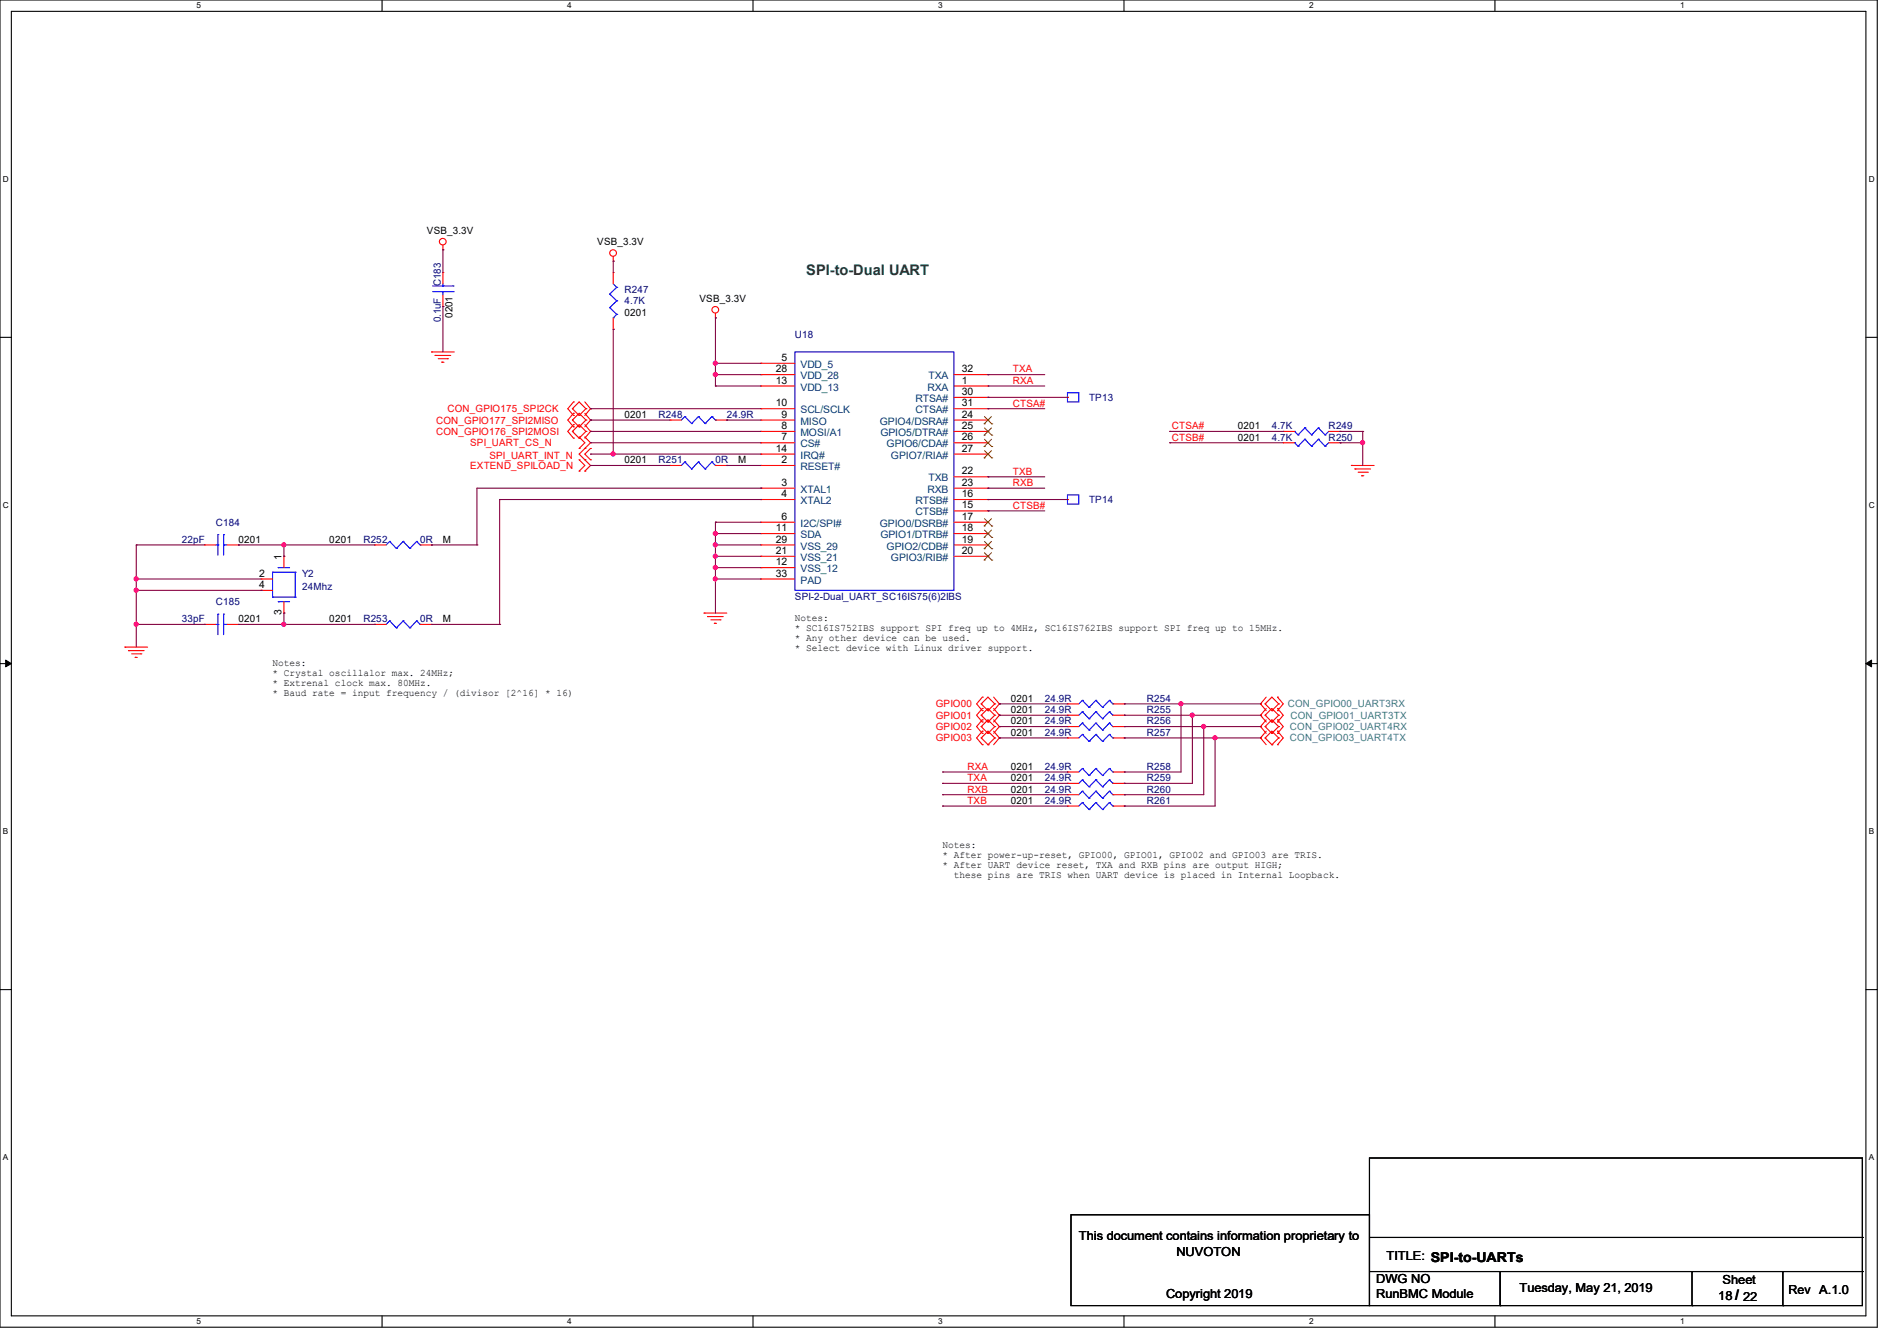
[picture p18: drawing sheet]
<svg xmlns="http://www.w3.org/2000/svg" width="297mm" height="210mm" viewBox="0 0 297 210" stroke-linecap="round" stroke-linejoin="round" font-family="sans-serif">
<defs><g id="words">
<text font-size="2.3" fill="#008000" x="126.2" y="43">SPI-to-Dual UART</text>
<text font-size="2.3" x="271.7" y="203.6">/</text>
<g font-size="1.9">
<text x="168.9" y="194.1">This document contains information proprietary to</text>
<text x="184.2" y="196.6">NUVOTON</text>
<text x="217.1" y="197.4">TITLE: SPI-to-UARTs</text>
<text x="182.6" y="203.2">Copyright 2019</text>
<text x="215.5" y="200.9">DWG NO</text>
<text x="215.5" y="203.2">RunBMC Module</text>
<text x="237.9" y="202.4">Tuesday, May 21, 2019</text>
<text x="269" y="203.6">18</text>
<text x="269.7" y="201.1">Sheet</text>
<text x="272.9" y="203.8">22</text>
<text x="280" y="202.7">Rev A.1.0</text>
</g>
<g font-size="1.6">
<text x="66.8" y="36.7">VSB_3.3V</text>
<text x="93.5" y="38.4">VSB_3.3V</text>
<text x="109.5" y="47.3">VSB_3.3V</text>
<text x="70.8" y="49.8" transform="rotate(-90 70.8 49.8)">0201</text>
<text x="97.8" y="49.4">0201</text>
<text x="121.5" y="58.3">28</text>
<text x="122.3" y="56.5">5</text>
<text x="150.6" y="58.3">32</text>
<text x="97.8" y="65.4">0201</text>
<text x="121.5" y="60.1">13</text>
<text x="121.5" y="63.6">10</text>
<text x="122.3" y="65.4">9</text>
<text x="150.6" y="60.1">1</text>
<text x="150.6" y="61.8">30</text>
<text x="150.6" y="63.6">31</text>
<text x="150.6" y="65.4">24</text>
<text x="121.5" y="70.7">14</text>
<text x="122.3" y="69">7</text>
<text x="122.3" y="67.2">8</text>
<text x="150.6" y="67.2">25</text>
<text x="150.6" y="69">26</text>
<text x="150.6" y="70.7">27</text>
<text x="193.8" y="67.2">0201</text>
<text x="193.8" y="69">0201</text>
<text x="97.8" y="72.6">0201</text>
<text x="115.6" y="72.6">M</text>
<text x="122.3" y="72.5">2</text>
<text x="122.3" y="76.1">3</text>
<text x="122.3" y="77.9">4</text>
<text x="150.6" y="74.3">22</text>
<text x="150.6" y="76.1">23</text>
<text x="150.6" y="77.9">16</text>
<text x="121.5" y="83.2">11</text>
<text x="122.3" y="81.4">6</text>
<text x="150.6" y="79.6">15</text>
<text x="150.6" y="81.4">17</text>
<text x="150.6" y="83.2">18</text>
<text x="37.3" y="85">0201</text>
<text x="44.1" y="87.7" transform="rotate(-90 44.1 87.7)">1</text>
<text x="51.6" y="85">0201</text>
<text x="69.3" y="85">M</text>
<text x="121.5" y="85">29</text>
<text x="121.5" y="86.7">21</text>
<text x="121.5" y="88.5">12</text>
<text x="150.6" y="85">19</text>
<text x="150.6" y="86.7">20</text>
<text x="40.6" y="90.3">2</text>
<text x="40.6" y="92.1">4</text>
<text x="121.5" y="90.3">33</text>
<text x="37.3" y="97.4">0201</text>
<text x="44.1" y="96.3" transform="rotate(-90 44.1 96.3)">3</text>
<text x="51.6" y="97.4">0201</text>
<text x="69.3" y="97.4">M</text>
<text x="124.5" y="97.2">Notes:</text>
<text x="124.5" y="98.8">* SC16IS752IBS support SPI freq up to 4MHz, SC16IS762IBS support SPI freq up to 15MHz.</text>
<text x="124.5" y="100.4">* Any other device can be used.</text>
<text x="124.5" y="101.9">* Select device with Linux driver support.</text>
<text x="42.7" y="104.3">Notes:</text>
<text x="42.7" y="105.9">* Crystal oscillalor max. 24MHz;</text>
<text x="42.7" y="107.5">* Extrenal clock max. 80MHz.</text>
<text x="42.7" y="109">* Baud rate = input frequency / (divisor [2^16] * 16)</text>
<text x="158.2" y="113.5">0201</text>
<text x="158.2" y="109.9">0201</text>
<text x="158.2" y="111.7">0201</text>
<text x="158.2" y="115.2">0201</text>
<text x="158.2" y="124.1">0201</text>
<text x="158.2" y="125.9">0201</text>
<text x="158.2" y="120.6">0201</text>
<text x="158.2" y="122.3">0201</text>
<text x="147.6" y="132.8">Notes:</text>
<text x="147.6" y="134.4">* After power-up-reset, GPIO00, GPIO01, GPIO02 and GPIO03 are TRIS.</text>
<text x="147.6" y="135.9">* After UART device reset, TXA and RXB pins are output HIGH;</text>
<text x="149.4" y="137.5">these pins are TRIS when UART device is placed in Internal Loopback.</text>
</g>
<g font-size="1.6" fill="#000080">
<text x="69" y="44.8" transform="rotate(-90 69 44.8)">C183</text>
<text x="97.8" y="45.9">R247</text>
<text x="97.8" y="47.7">4.7K</text>
<text x="69" y="50.5" transform="rotate(-90 69 50.5)">0.1uF</text>
<text x="124.5" y="53">U18</text>
<text x="103.1" y="65.4">R248</text>
<text x="113.8" y="65.4">24.9R</text>
<text x="170.5" y="62.8">TP13</text>
<text x="199.1" y="67.2">4.7K</text>
<text x="199.1" y="69">4.7K</text>
<text x="208" y="67.2">R249</text>
<text x="208" y="69">R250</text>
<text x="103.1" y="72.6">R251</text>
<text x="112" y="72.6">0R</text>
<text x="33.8" y="82.3">C184</text>
<text x="170.5" y="78.8">TP14</text>
<text x="28.4" y="85">22pF</text>
<text x="56.9" y="85">R252</text>
<text x="65.8" y="85">0R</text>
<text x="33.8" y="94.8">C185</text>
<text x="47.3" y="90.3">Y2</text>
<text x="47.3" y="92.5">24Mhz</text>
<text x="124.5" y="93.9">SPI-2-Dual_UART_SC16IS75(6)2IBS</text>
<text x="28.4" y="97.4">33pF</text>
<text x="56.9" y="97.4">R253</text>
<text x="65.8" y="97.4">0R</text>
<text x="163.6" y="113.5">24.9R</text>
<text x="163.6" y="109.9">24.9R</text>
<text x="163.6" y="111.7">24.9R</text>
<text x="179.6" y="113.5">R256</text>
<text x="179.6" y="109.9">R254</text>
<text x="179.6" y="111.7">R255</text>
<text x="163.6" y="115.2">24.9R</text>
<text x="179.6" y="115.2">R257</text>
<text x="163.6" y="124.1">24.9R</text>
<text x="163.6" y="125.9">24.9R</text>
<text x="163.6" y="120.6">24.9R</text>
<text x="163.6" y="122.3">24.9R</text>
<text x="179.6" y="124.1">R260</text>
<text x="179.6" y="125.9">R261</text>
<text x="179.6" y="120.6">R258</text>
<text x="179.6" y="122.3">R259</text>
</g>
<g font-size="1.6" fill="#004080">
<text x="125.3" y="59.4">VDD_28</text>
<text x="125.3" y="57.6">VDD_5</text>
<text x="145.4" y="59.4">TXA</text>
<text x="125.3" y="61.2">VDD_13</text>
<text x="125.3" y="64.7">SCL/SCLK</text>
<text x="143.3" y="63">RTSA#</text>
<text x="143.3" y="64.7">CTSA#</text>
<text x="145.2" y="61.2">RXA</text>
<text x="125.3" y="70.1">CS#</text>
<text x="125.3" y="68.3">MOSI/A1</text>
<text x="125.3" y="66.5">MISO</text>
<text x="125.3" y="71.8">IRQ#</text>
<text x="137.8" y="66.5">GPIO4/DSRA#</text>
<text x="137.8" y="68.3">GPIO5/DTRA#</text>
<text x="138.8" y="70.1">GPIO6/CDA#</text>
<text x="139.5" y="71.8">GPIO7/RIA#</text>
<text x="125.3" y="73.6">RESET#</text>
<text x="125.3" y="77.2">XTAL1</text>
<text x="145.2" y="77.2">RXB</text>
<text x="145.4" y="75.4">TXB</text>
<text x="125.3" y="82.5">I2C/SPI#</text>
<text x="125.3" y="79">XTAL2</text>
<text x="137.8" y="82.5">GPIO0/DSRB#</text>
<text x="143.3" y="80.7">CTSB#</text>
<text x="143.3" y="79">RTSB#</text>
<text x="125.3" y="86.1">VSS_29</text>
<text x="125.3" y="87.8">VSS_21</text>
<text x="125.3" y="84.3">SDA</text>
<text x="125.3" y="89.6">VSS_12</text>
<text x="137.8" y="84.3">GPIO1/DTRB#</text>
<text x="138.8" y="86.1">GPIO2/CDB#</text>
<text x="139.5" y="87.8">GPIO3/RIB#</text>
<text x="125.3" y="91.4">PAD</text>
</g>
<g font-size="1.6" fill="#f00">
<text x="158.6" y="58.3">TXA</text>
<text x="70.1" y="64.6">CON_GPIO175_SPI2CK</text>
<text x="158.6" y="60.1">RXA</text>
<text x="158.6" y="63.7">CTSA#</text>
<text x="68.3" y="66.3">CON_GPIO177_SPI2MISO</text>
<text x="68.3" y="68.1">CON_GPIO176_SPI2MOSI</text>
<text x="73.6" y="69.9">SPI_UART_CS_N</text>
<text x="76.6" y="71.8">SPI_UART_INT_N</text>
<text x="183.5" y="69">CTSB#</text>
<text x="183.5" y="67.2">CTSA#</text>
<text x="73.6" y="73.4">EXTEND_SPILOAD_N</text>
<text x="158.6" y="74.3">TXB</text>
<text x="158.6" y="76.1">RXB</text>
<text x="158.6" y="79.7">CTSB#</text>
<text x="146.5" y="110.8">GPIO00</text>
<text x="146.5" y="112.6">GPIO01</text>
<text x="146.5" y="114.3">GPIO02</text>
<text x="146.5" y="116.1">GPIO03</text>
<text x="151.5" y="122.3">TXA</text>
<text x="151.5" y="125.9">TXB</text>
<text x="151.5" y="120.6">RXA</text>
<text x="151.5" y="124.1">RXB</text>
</g>
<g font-size="1.6" fill="#408080">
<text x="201.6" y="110.8">CON_GPIO00_UART3RX</text>
<text x="202.1" y="112.6">CON_GPIO01_UART3TX</text>
<text x="202" y="114.3">CON_GPIO02_UART4RX</text>
<text x="202" y="116.1">CON_GPIO03_UART4TX</text>
</g>
<g font-size="1.3">
<text x="30.8" y="1.3">5</text>
<text x="88.8" y="1.3">4</text>
<text x="146.9" y="1.3">3</text>
<text x="205" y="1.3">2</text>
<text x="263.1" y="1.3">1</text>
<text x=".5" y="28.4">D</text>
<text x="292.6" y="28.4">D</text>
<text x=".5" y="79.5">C</text>
<text x="292.6" y="79.5">C</text>
<text x=".5" y="130.6">B</text>
<text x="292.6" y="130.6">B</text>
<text x=".5" y="181.7">A</text>
<text x="292.6" y="181.7">A</text>
<text x="30.8" y="207.4">5</text>
<text x="88.8" y="207.4">4</text>
<text x="146.9" y="207.4">3</text>
<text x="205" y="207.4">2</text>
<text x="263.1" y="207.4">1</text>
</g>
</g></defs>
<path d="M0 0h293.9v207.9h-293.9zM1.8 1.8h290.3v204.3h-290.3z" fill="none" stroke="#000" stroke-width=".17"/>
<g fill="#fff">
<path d="M30.8 .2h.7v1.4h-.7z"/>
<path d="M30.8 206.2h.7v1.4h-.7z"/>
</g>
<path d="M59.8 0v1.8M59.8 206.1v1.8" fill="none" stroke="#000" stroke-width=".17"/>
<g fill="#fff">
<path d="M88.8 .2h.7v1.4h-.7z"/>
<path d="M88.8 206.2h.7v1.4h-.7z"/>
</g>
<path d="M117.9 0v1.8M117.9 206.1v1.8" fill="none" stroke="#000" stroke-width=".17"/>
<g fill="#fff">
<path d="M146.9 .2h.7v1.4h-.7z"/>
<path d="M146.9 206.2h.7v1.4h-.7z"/>
</g>
<path d="M176 0v1.8M176 206.1v1.8" fill="none" stroke="#000" stroke-width=".17"/>
<g fill="#fff">
<path d="M205 .2h.7v1.4h-.7z"/>
<path d="M205 206.2h.7v1.4h-.7z"/>
</g>
<path d="M234.1 0v1.8M234.1 206.1v1.8" fill="none" stroke="#000" stroke-width=".17"/>
<g fill="#fff">
<path d="M263.1 .2h.6v1.4h-.6z"/>
<path d="M263.1 206.2h.6v1.4h-.6z"/>
<path d="M.5 27.3h.9v1.4h-.9z"/>
<path d="M292.6 27.3h.9v1.4h-.9z"/>
<path d="M.5 78.4h.9v1.4h-.9z"/>
<path d="M292.6 78.4h.9v1.4h-.9z"/>
</g>
<path d="M0 52.8h1.8M292.1 52.8h1.8" fill="none" stroke="#000" stroke-width=".17"/>
<g fill="#fff">
<path d="M.5 129.5h.8v1.4h-.8z"/>
<path d="M292.6 129.5h.8v1.4h-.8z"/>
</g>
<path d="M0 103.9h1.8M292.1 103.9h1.8" fill="none" stroke="#000" stroke-width=".17"/>
<path d="M.9 103.4l.9 .5-.9 .5zM292.1 103.9l.9-.5v1z" fill="#000" stroke="#000" stroke-width=".16"/>
<g fill="#fff">
<path d="M.5 180.5h.8v1.4h-.8z"/>
<path d="M292.6 180.5h.8v1.4h-.8z"/>
</g>
<g fill="none" stroke="#000" stroke-width=".17">
<path d="M0 155h1.8M292.1 155h1.8M167.7 190.2h46.7v14.3h-46.7zM214.4 181.4h77.2v23.1h-77.2zM214.4 199.1h77.2M214.4 193.8h77.2M234.9 199.1v5.4M264.9 199.1v5.4M279.1 199.1v5.4M291.6 199.1h.1M291.6 193.8h.1M234.9 204.5h.1"/>
<path d="M264.9 204.5h.1M279.1 204.5h.1"/>
</g>
<g fill="none" stroke="#f00" stroke-width=".17">
<path d="M69.3 39.1h.1M69.3 38.4v.7M67.6 55.1h.1M67.6 55.1h3.5M68.1 55.7h.1M68.1 55.7h2.5M68.6 56.2h1.5M69.2 56.7h.1M69.2 56.7h.3M69.3 42.7h.1M69.3 48h.1M69.3 42.7v1.7"/>
<path d="M69.3 46.2v1.8M70.1 56.2h.1M96 40.9h.1M96 42.7h.1M96 51.6h.1M96 40.2v.7M96 42.7v1.7M96 49.8v1.8M112 49.8h.1M112 49.1v.7M119.1 58.7h.1M119.1 56.9h.1"/>
<path d="M119.1 58.7h5.4M119.1 56.9h5.4M149.4 58.7h5.3M154.7 58.7h.1M89.6 64h.1M89.6 65.8h.1M89.6 67.6h.1M89.6 64l1.1-1.1 1 1.1M89.6 64l1.1 1.1M89.6 65.8l1.1-1.1 1 1.1M89.6 65.8l1.1 1M89.6 67.6l1.1-1.1 1 1.1"/>
<path d="M89.6 67.6l1.1 1M89.8 62.9h.1M89.8 65.1h.1M89.8 64.7h.1M89.8 66.8h.1M89.8 66.5h.1M89.8 68.6h.1M89.8 62.9l-.9 1.1 .9 1.1M89.8 64.7l-.9 1.1 .9 1M89.8 66.5l-.9 1.1 .9 1M90.7 65.1h.1M90.7 66.8h.1"/>
<path d="M90.7 68.6h.1M90.7 73.8h.1M90.7 72h.1M90.7 70.2h.1M90.7 68.5h.1M90.7 72l.9 .9-.9 .9M90.7 68.5l.9 .8-.9 .9M91.6 72h.1M91.6 73.8h.1M91.6 70.2h.1M91.6 68.5h.1M91.6 62.9l.9 1.1"/>
<path d="M91.6 64.7l.9 1.1M91.6 66.5l.9 1.1M91.6 68.5l.9 .8-1.8 1.8 1.8 1.8-.9 .9M91.7 64h.1M91.7 65.8h.1M91.7 67.6h.1M91.7 64l-1 1.1M91.7 65.8l-1 1M91.7 67.6l-1 1M92.5 64h.1M92.5 65.8h.1M92.5 67.6h.1"/>
<path d="M92.5 70.2h.1M92.5 72h.1M92.5 64l-.9 1.1M92.5 65.8l-.9 1M92.5 67.6l-.9 1M92.5 70.2l-.9 .9 .9 .9M104.9 72.9h.1M104.9 65.8h.1M104.9 72.9h1.8M104.9 65.8h1.8M112 72.9h1.8M112 65.8h1.8"/>
<path d="M113.8 72.9h.1M113.8 65.8h.1M119.1 60.5h.1M119.1 64h.1M119.1 69.3h.1M119.1 67.6h.1M119.1 65.8h.1M119.1 71.1h.1M119.1 72.9h.1M119.1 76.5h.1M119.1 78.2h.1M119.1 72.9h5.4"/>
<path d="M119.1 60.5h5.4M119.1 64h5.4M119.1 65.8h5.4M119.1 67.6h5.4M119.1 69.3h5.4M119.1 71.1h5.4M119.1 76.5h5.4M119.1 78.2h5.4M149.4 60.5h5.3M149.4 62.2h5.3M149.4 64h5.3M149.4 65.8h5.3"/>
<path d="M149.4 67.6h5.3M149.4 69.3h5.3M149.4 71.1h5.3M149.4 74.7h5.3M149.4 76.5h5.3M149.4 78.2h5.3M154.7 60.5h.1M154.7 62.2h.1M154.7 64h.1M154.7 65.8h.1M154.7 67.6h.1M154.7 69.3h.1"/>
<path d="M154.7 71.1h.1M154.7 74.7h.1M154.7 76.5h.1M154.7 78.2h.1M167.1 62.2h.1M167.1 78.2h.1M200.9 67.6h.1M200.9 69.3h.1M200.9 67.6h1.8M200.9 69.3h1.8M208 67.6h1.8M208 69.3h1.8"/>
<path d="M209.8 67.6h.1M209.8 69.3h.1M211.6 72.9h.1M211.6 72.9h3.5M212.1 73.4h.1M212.1 73.4h2.5M212.6 74h1.5M213.2 74.5h.1M213.2 74.5h.3M214.1 74h.1M32 85.3h.1M32 97.8h.1"/>
<path d="M32 85.3h1.8M32 97.8h1.8M35.6 85.3h1.7M35.6 97.8h1.7M37.3 85.3h.1M37.3 97.8h.1M40.9 90.7h.1M40.9 92.5h.1M40.9 90.7h1.8M40.9 92.5h1.8M44.4 87.1h.1M44.4 96h.1"/>
<path d="M44.4 87.1v1.8M44.4 94.2v1.8M58.7 97.8h.1M58.7 85.3h.1M58.7 85.3h1.8M58.7 97.8h1.8M65.8 85.3h1.8M65.8 97.8h1.8M67.6 97.8h.1M67.6 85.3h.1M110.2 96h.1M110.2 96h3.6"/>
<path d="M110.8 96.6h.1M110.8 96.6h2.4M111.3 97.1h1.4M111.8 97.6h.1M111.8 97.6h.4M112.7 97.1h.1M119.1 85.3h.1M119.1 81.8h.1M119.1 87.1h.1M119.1 83.6h.1M119.1 90.7h.1M119.1 88.9h.1"/>
<path d="M119.1 81.8h5.4M119.1 83.6h5.4M119.1 85.3h5.4M119.1 87.1h5.4M119.1 90.7h5.4M119.1 88.9h5.4M149.4 80h5.3M149.4 81.8h5.3M149.4 83.6h5.3M149.4 85.3h5.3M149.4 87.1h5.3M154.7 80h.1"/>
<path d="M154.7 81.8h.1M154.7 83.6h.1M154.7 85.3h.1M154.7 87.1h.1M19.6 101.3h.1M19.6 101.3h3.5M20.1 101.9h.1M20.1 101.9h2.5M20.6 102.4h1.5M21.2 103h.1M21.2 103h.3M22.1 102.4h.1"/>
<path d="M153.6 110.2h.1M153.6 112h.1M153.6 113.8h.1M153.6 115.6h.1M153.6 110.2l1.1-1 1 1M153.6 110.2l1.1 1.1M153.6 112l1.1-1 1 1M153.6 112l1.1 1.1M153.6 113.8l1.1-1.1 1 1.1M153.6 113.8l1.1 1.1M153.6 115.6l1.1-1.1 1 1.1M153.6 115.6l1.1 1"/>
<path d="M153.8 109.2h.1M153.8 111.3h.1M153.8 111h.1M153.8 113.1h.1M153.8 112.7h.1M153.8 114.9h.1M153.8 114.5h.1M153.8 116.6h.1M153.8 109.2l-.9 1 .9 1.1M153.8 111l-.9 1 .9 1.1M153.8 112.7l-.9 1.1 .9 1.1M153.8 114.5l-.9 1.1 .9 1"/>
<path d="M154.7 111.3h.1M154.7 113.1h.1M154.7 114.9h.1M154.7 116.6h.1M155.6 109.2l.9 1M155.6 111l.9 1M155.6 112.7l.9 1.1M155.6 114.5l.9 1.1M155.7 110.2h.1M155.7 112h.1M155.7 113.8h.1M155.7 115.6h.1"/>
<path d="M155.7 110.2l-1 1.1M155.7 112l-1 1.1M155.7 113.8l-1 1.1M155.7 115.6l-1 1M156.5 110.2h.1M156.5 112h.1M156.5 113.8h.1M156.5 115.6h.1M156.5 110.2l-.9 1.1M156.5 112l-.9 1.1M156.5 113.8l-.9 1.1M156.5 115.6l-.9 1"/>
<path d="M167.1 113.8h.1M167.1 110.2h.1M167.1 115.6h.1M167.1 112h.1M167.1 113.8h1.8M167.1 110.2h1.8M167.1 115.6h1.8M167.1 112h1.8M174.2 113.8h1.8M174.2 110.2h1.8M174.2 115.6h1.8M174.2 112h1.8"/>
<path d="M176 113.8h.1M176 110.2h.1M176 115.6h.1M176 112h.1M197.4 110.2h.1M197.4 112h.1M197.4 113.8h.1M197.4 115.6h.1M197.4 110.2l.8 1.1M197.4 112l.8 1.1M197.4 113.8l.8 1.1M197.4 115.6l.8 1"/>
<path d="M198.1 110.2h.1M198.1 112h.1M198.1 113.8h.1M198.1 115.6h.1M198.1 110.2l1-1 1.1 1M198.1 110.2l1 1.1M198.1 112l1-1 1.1 1M198.1 112l1 1.1M198.1 113.8l1-1.1 1.1 1.1M198.1 113.8l1 1.1M198.1 115.6l1-1.1 1.1 1.1M198.1 115.6l1 1"/>
<path d="M198.2 109.2l-.8 1M198.2 111l-.8 1M198.2 112.7l-.8 1.1M198.2 114.5l-.8 1.1M199.1 111.3h.1M199.1 113.1h.1M199.1 114.9h.1M199.1 116.6h.1M200 109.2h.1M200 111.3h.1M200 111h.1M200 113.1h.1"/>
<path d="M200 112.7h.1M200 114.9h.1M200 114.5h.1M200 116.6h.1M200 109.2l.9 1-.9 1.1M200 111l.9 1-.9 1.1M200 112.7l.9 1.1-.9 1.1M200 114.5l.9 1.1-.9 1M200.2 110.2h.1M200.2 112h.1M200.2 113.8h.1M200.2 115.6h.1"/>
<path d="M200.2 110.2l-1.1 1.1M200.2 112l-1.1 1.1M200.2 113.8l-1.1 1.1M200.2 115.6l-1.1 1M167.1 124.5h.1M167.1 126.2h.1M167.1 120.9h.1M167.1 122.7h.1M167.1 124.5h1.8M167.1 126.2h1.8M167.1 120.9h1.8M167.1 122.7h1.8"/>
<path d="M174.2 124.5h1.8M174.2 126.2h1.8M174.2 120.9h1.8M174.2 122.7h1.8M176 124.5h.1M176 126.2h.1M176 120.9h.1M176 122.7h.1"/>
<circle cx="69.3" cy="37.8" r=".52"/>
<circle cx="96" cy="39.6" r=".52"/>
<circle cx="112" cy="48.5" r=".52"/>
</g>
<g fill="none" stroke="#00f" stroke-width=".17">
<path d="M67.7 45.7h3.3M67.7 44.8h3.3M69.3 44.8h.1M69.3 45.7h.1M69.3 44.4v.4M69.3 45.7v.5M71 45.7h.1M71 44.8h.1M95.5 46.1h.1M95.5 48.2h.1M95.5 46.1l1.1 1M95.5 48.2l1.1 1"/>
<path d="M96 49.8h.1M96 44.4l.6 .6M96.6 45h.1M96.6 47.1h.1M96.6 49.2h.1M96.6 45l-1.1 1.1M96.6 47.1l-1.1 1.1M96.6 49.2l-.6 .6M124.5 55.1h24.9v37.4h-24.9zM107.2 72.3h.1M107.2 65.2h.1M107.2 72.3l-.5 .6"/>
<path d="M107.2 72.3l1.1 1.1M107.2 65.2l-.5 .6M107.2 65.2l1.1 1.1M108.3 73.4h.1M108.3 66.3h.1M109.3 72.3h.1M109.3 65.2h.1M109.3 72.3l-1 1.1M109.3 72.3l1.1 1.1M109.3 65.2l-1 1.1M109.3 65.2l1.1 1.1M110.4 73.4h.1"/>
<path d="M110.4 66.3h.1M111.5 72.3h.1M111.5 65.2h.1M111.5 72.3l-1.1 1.1M111.5 72.3l.5 .6M111.5 65.2l-1.1 1.1M111.5 65.2l.5 .6M112 72.9h.1M112 65.8h.1M167.1 61.5h1.8v1.4h-1.8zM167.1 77.5h1.8v1.5h-1.8zM202.7 67.6h.1"/>
<path d="M202.7 69.3h.1M202.7 67.6l.5 .5M202.7 69.3l.5 .6M203.2 68.1h.1M203.2 69.9h.1M204.3 67h.1M204.3 68.8h.1M204.3 67l1.1 1.1M204.3 67l-1.1 1.1M204.3 68.8l1.1 1.1M204.3 68.8l-1.1 1.1M205.4 68.1h.1"/>
<path d="M205.4 69.9h.1M206.4 67h.1M206.4 68.8h.1M206.4 67l1.1 1.1M206.4 67l-1 1.1M206.4 68.8l1.1 1.1M206.4 68.8l-1 1.1M207.5 68.1h.1M207.5 69.9h.1M208 67.6l-.5 .5M208 69.3l-.5 .6M33.8 85.3h.3"/>
<path d="M33.8 97.8h.3M34.1 85.3h.1M34.1 83.7h.1M34.1 97.8h.1M34.1 96.2h.1M34.1 83.7v3.3M34.1 96.2v3.2M35 83.7h.1M35 85.3h.1M35 96.2h.1M35 97.8h.1M35 85.3h.6"/>
<path d="M35 83.7v3.3M35 96.2v3.2M35 97.8h.6M42.7 89.6h.1M42.7 93.5h.1M42.7 89.6h3.5M42.7 89.6v3.9M42.7 93.5h3.5M43.6 88.9h.1M43.6 94.2h.1M43.6 88.9h1.7M43.6 94.2h1.7"/>
<path d="M46.2 93.5h.1M46.2 89.6h.1M46.2 89.6v3.9M61 97.2h.1M61 84.8h.1M61 97.2l-.5 .6M61 97.2l1.1 1.1M61 84.8l-.5 .5M61 84.8l1.1 1.1M62.1 98.3h.1M62.1 85.9h.1M63.1 97.2h.1"/>
<path d="M63.1 84.8h.1M63.1 97.2l-1 1.1M63.1 97.2l1.1 1.1M63.1 84.8l-1 1.1M63.1 84.8l1.1 1.1M64.2 98.3h.1M64.2 85.9h.1M65.2 97.2h.1M65.2 84.8h.1M65.2 97.2l-1 1.1M65.2 97.2l.6 .6M65.2 84.8l-1 1.1"/>
<path d="M65.2 84.8l.6 .5M65.8 97.8h.1M65.8 85.3h.1M169.5 113.2h.1M169.5 109.7h.1M169.5 115h.1M169.5 111.5h.1M169.5 113.2l-.6 .6M169.5 113.2l1 1.1M169.5 109.7l-.6 .5M169.5 109.7l1 1.1M169.5 115l-.6 .6"/>
<path d="M169.5 115l1 1.1M169.5 111.5l-.6 .5M169.5 111.5l1 1.1M170.5 114.3h.1M170.5 110.8h.1M170.5 116.1h.1M170.5 112.6h.1M171.6 113.2h.1M171.6 109.7h.1M171.6 115h.1M171.6 111.5h.1M171.6 113.2l-1.1 1.1"/>
<path d="M171.6 113.2l1 1.1M171.6 109.7l-1.1 1.1M171.6 109.7l1 1.1M171.6 115l-1.1 1.1M171.6 115l1 1.1M171.6 111.5l-1.1 1.1M171.6 111.5l1 1.1M172.6 114.3h.1M172.6 110.8h.1M172.6 116.1h.1M172.6 112.6h.1M173.7 113.2h.1"/>
<path d="M173.7 109.7h.1M173.7 115h.1M173.7 111.5h.1M173.7 113.2l-1.1 1.1M173.7 113.2l.5 .6M173.7 109.7l-1.1 1.1M173.7 109.7l.5 .5M173.7 115l-1.1 1.1M173.7 115l.5 .6M173.7 111.5l-1.1 1.1M173.7 111.5l.5 .5M174.2 113.8h.1"/>
<path d="M174.2 110.2h.1M174.2 115.6h.1M174.2 112h.1M169.5 123.9h.1M169.5 125.7h.1M169.5 120.4h.1M169.5 122.1h.1M169.5 123.9l-.6 .6M169.5 123.9l1 1.1M169.5 125.7l-.6 .5M169.5 125.7l1 1.1M169.5 120.4l-.6 .5"/>
<path d="M169.5 120.4l1 1.1M169.5 122.1l-.6 .6M169.5 122.1l1 1.1M170.5 125h.1M170.5 126.8h.1M170.5 121.5h.1M170.5 123.2h.1M171.6 123.9h.1M171.6 125.7h.1M171.6 120.4h.1M171.6 122.1h.1M171.6 123.9l-1.1 1.1"/>
<path d="M171.6 123.9l1 1.1M171.6 125.7l-1.1 1.1M171.6 125.7l1 1.1M171.6 120.4l-1.1 1.1M171.6 120.4l1 1.1M171.6 122.1l-1.1 1.1M171.6 122.1l1 1.1M172.6 125h.1M172.6 126.8h.1M172.6 121.5h.1M172.6 123.2h.1M173.7 123.9h.1"/>
<path d="M173.7 125.7h.1M173.7 120.4h.1M173.7 122.1h.1M173.7 123.9l-1.1 1.1M173.7 123.9l.5 .6M173.7 125.7l-1.1 1.1M173.7 125.7l.5 .5M173.7 120.4l-1.1 1.1M173.7 120.4l.5 .5M173.7 122.1l-1.1 1.1M173.7 122.1l.5 .6M174.2 124.5h.1"/>
<path d="M174.2 126.2h.1M174.2 120.9h.1M174.2 122.7h.1"/>
</g>
<g fill="none" stroke="#804000" stroke-width=".16">
<path d="M154.1 66.4h.1M154.1 68.2h.1M154.1 69.9h.1M154.1 71.7h.1M154.1 65.2l1.2 1.2M154.1 67l1.2 1.2M154.1 68.8l1.2 1.1M154.1 70.6l1.2 1.1M155.2 65.2l-1.1 1.2M155.2 67l-1.1 1.2M155.2 68.8l-1.1 1.1M155.2 70.6l-1.1 1.1"/>
<path d="M155.3 66.4h.1M155.3 68.2h.1M155.3 69.9h.1M155.3 71.7h.1M154.1 82.4h.1M154.1 84.2h.1M154.1 85.9h.1M154.1 87.7h.1M154.1 81.2l1.2 1.2M154.1 83l1.2 1.2M154.1 84.8l1.2 1.1M154.1 86.6l1.2 1.1"/>
<path d="M155.2 81.2l-1.1 1.2M155.2 83l-1.1 1.2M155.2 84.8l-1.1 1.1M155.2 86.6l-1.1 1.1M155.3 82.4h.1M155.3 84.2h.1M155.3 85.9h.1M155.3 87.7h.1"/>
</g>
<g fill="none" stroke="#800040" stroke-width=".17">
<path d="M69.3 39.1h.1M69.3 39.1v3.6M69.3 48h.1M69.3 48v7.1M96 40.9h.1M96 51.6h.1M96 40.9v1.8M96 51.6v19.5M112 49.8h.1M112 56.9h.1M112 58.7h.1M112 49.8v10.7"/>
<path d="M112 56.9h7.1M112 58.7h7.1M154.7 58.7h.1M154.7 58.7h8.9M78.2 78.2h.1M78.2 78.2h40.9M78.2 78.2v19.6M92.5 64h.1M92.5 67.6h.1M92.5 65.8h.1M92.5 72.9h.1M92.5 69.3h.1"/>
<path d="M92.5 71.1h.1M92.5 72.9h12.4M92.5 64h26.6M92.5 67.6h26.6M92.5 65.8h12.4M92.5 69.3h26.6M92.5 71.1h26.6M96 71.1h.1M112 60.5h.1M112 60.5h7.1M113.8 72.9h.1M113.8 65.8h.1"/>
<path d="M113.8 72.9h5.3M113.8 65.8h5.3M119.1 76.5h.1M119.1 78.2h.1M119.1 76.5h-44.4v8.8M154.7 60.5h.1M154.7 74.7h.1M154.7 76.5h.1M154.7 64h.1M154.7 62.2h.1M154.7 78.2h.1M154.7 60.5h8.9"/>
<path d="M154.7 74.7h8.9M154.7 76.5h8.9M154.7 64h8.9M154.7 62.2h12.4M154.7 78.2h12.4M183.1 69.3h.1M183.1 67.6h.1M183.1 67.6h17.8M183.1 69.3h17.8M209.8 67.6h.1M209.8 69.3h.1M209.8 67.6h3.6"/>
<path d="M209.8 69.3h3.6M213.4 67.6h.1M213.4 69.3h.1M213.4 67.6v5.3M21.3 97.8h.1M21.3 90.7h.1M21.3 85.3h.1M21.3 92.5h.1M21.3 90.7h19.6M21.3 85.3h10.7M21.3 97.8h10.7M21.3 85.3v16"/>
<path d="M21.3 92.5h19.6M32 97.8h.1M37.3 85.3h.1M37.3 85.3h21.4M37.3 97.8h21.4M40.9 92.5h.1M44.4 97.8h.1M44.4 96h.1M44.4 85.3h.1M44.4 87.1h.1M44.4 85.3v1.8M44.4 96v1.8"/>
<path d="M58.7 97.8h.1M67.6 85.3h.1M67.6 85.3h7.1M67.6 97.8h10.6M74.7 85.3h.1M78.2 97.8h.1M112 90.7h.1M112 88.9h.1M112 87.1h.1M112 85.3h.1M112 83.6h.1M112 81.8h.1"/>
<path d="M112 81.8v14.2M112 90.7h7.1M112 88.9h7.1M112 87.1h7.1M112 85.3h7.1M112 83.6h7.1M112 81.8h7.1M154.7 80h.1M154.7 80h8.9M156.5 110.2h.1M156.5 112h.1M156.5 113.8h.1"/>
<path d="M156.5 115.6h.1M156.5 110.2h10.6M156.5 112h10.6M156.5 113.8h10.6M156.5 115.6h10.6M176 110.2h.1M176 112h.1M176 113.8h.1M176 115.6h.1M176 110.2h21.4M176 112h21.4M176 113.8h21.4"/>
<path d="M176 115.6h21.4M184.9 110.2h.1M184.9 110.2v10.7h-8.9M186.7 112h.1M186.7 112v10.7h-10.7M188.5 113.8h.1M188.5 113.8v10.7h-12.5M190.2 115.6h.1M190.2 115.6v10.6h-14.2M147.6 122.7h.1M147.6 126.2h.1M147.6 120.9h.1"/>
<path d="M147.6 124.5h.1M147.6 120.9h19.5M147.6 122.7h19.5M147.6 124.5h19.5M147.6 126.2h19.5M176 120.9h.1M176 122.7h.1M176 124.5h.1M176 126.2h.1"/>
</g>
<g fill="#f0f" stroke="#f0f" stroke-width=".17">
<circle cx="112" cy="56.9" r=".32"/>
<circle cx="112" cy="58.7" r=".32"/>
<circle cx="112" cy="90.7" r=".32"/>
<circle cx="112" cy="88.9" r=".32"/>
<circle cx="112" cy="87.1" r=".32"/>
<circle cx="112" cy="85.3" r=".32"/>
<circle cx="112" cy="83.5" r=".32"/>
<circle cx="186.7" cy="112" r=".32"/>
<circle cx="188.4" cy="113.8" r=".32"/>
<circle cx="190.2" cy="115.5" r=".32"/>
<circle cx="184.9" cy="110.2" r=".32"/>
<circle cx="213.3" cy="69.3" r=".32"/>
<circle cx="96" cy="71.1" r=".32"/>
<circle cx="44.4" cy="85.3" r=".32"/>
<circle cx="44.4" cy="97.8" r=".32"/>
<circle cx="21.3" cy="90.7" r=".32"/>
<circle cx="21.3" cy="92.4" r=".32"/>
<circle cx="21.3" cy="97.8" r=".32"/>
</g>
<use href="#words"/>
</svg>
